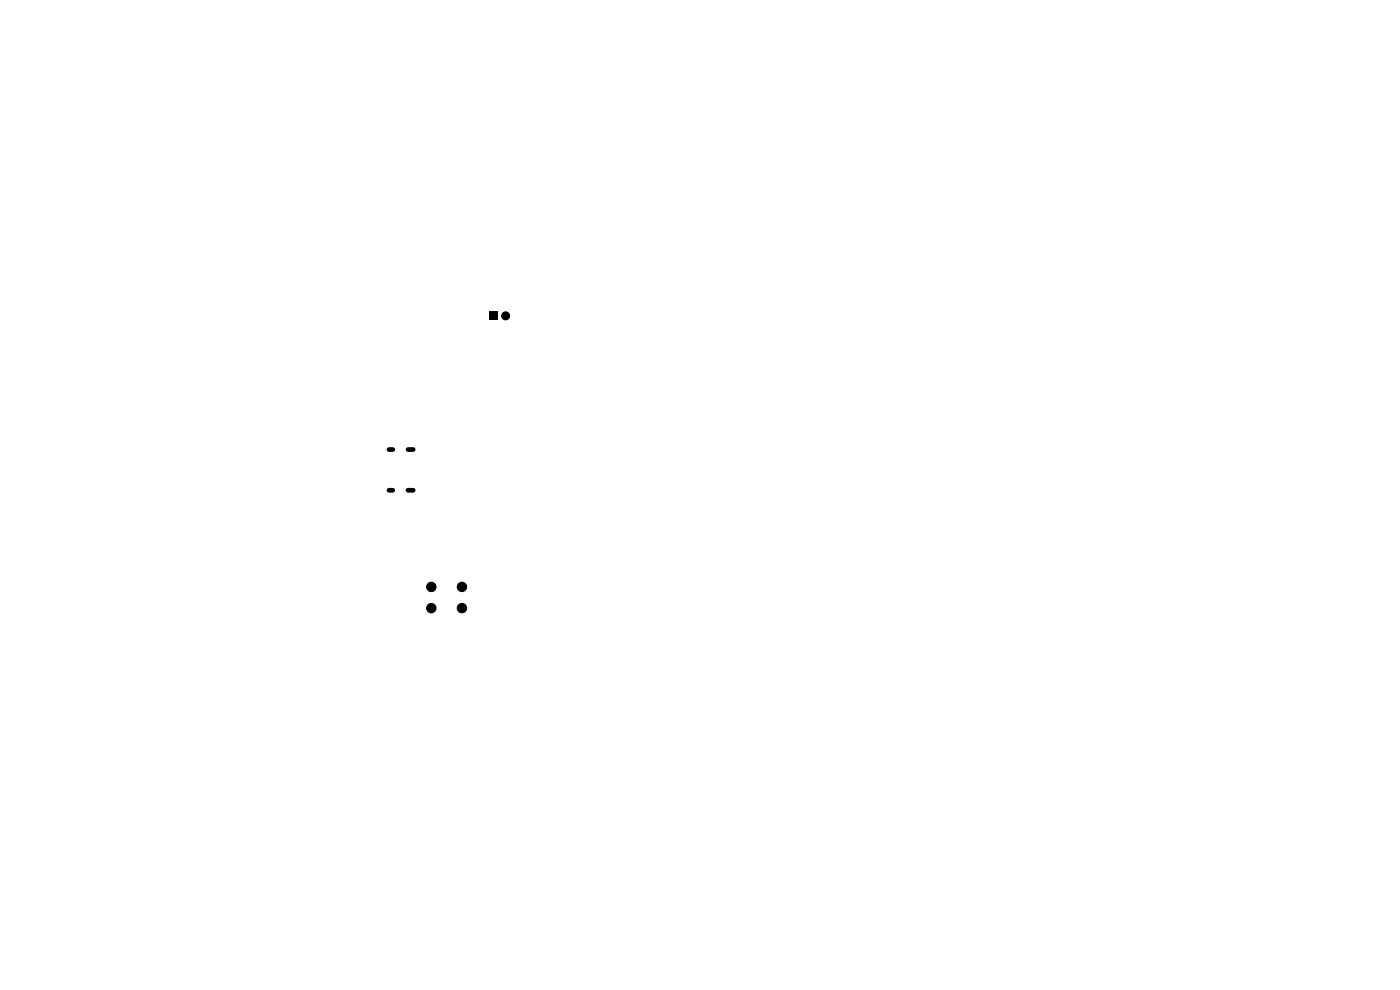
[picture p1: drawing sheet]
<svg xmlns="http://www.w3.org/2000/svg" width="297mm" height="210mm" viewBox="0 0 297 210" stroke-linecap="round" stroke-linejoin="round" font-family="sans-serif">
<path d="M103.9 66.2h1.7v1.7h-1.7z" fill="#000"/>
<g fill="#000" stroke="#000" stroke-width=".21">
<circle cx="107.3" cy="67" r=".85"/>
<circle cx="91.5" cy="129" r="1"/>
<circle cx="91.5" cy="124.5" r="1"/>
<circle cx="98" cy="129" r="1"/>
<circle cx="98" cy="124.5" r="1"/>
</g>
<path d="M82.5 95.4h.8M86.6 95.4h1.1M82.5 104h.8M86.6 104h1.1" fill="none" stroke="#000" stroke-width="1"/>
</svg>
